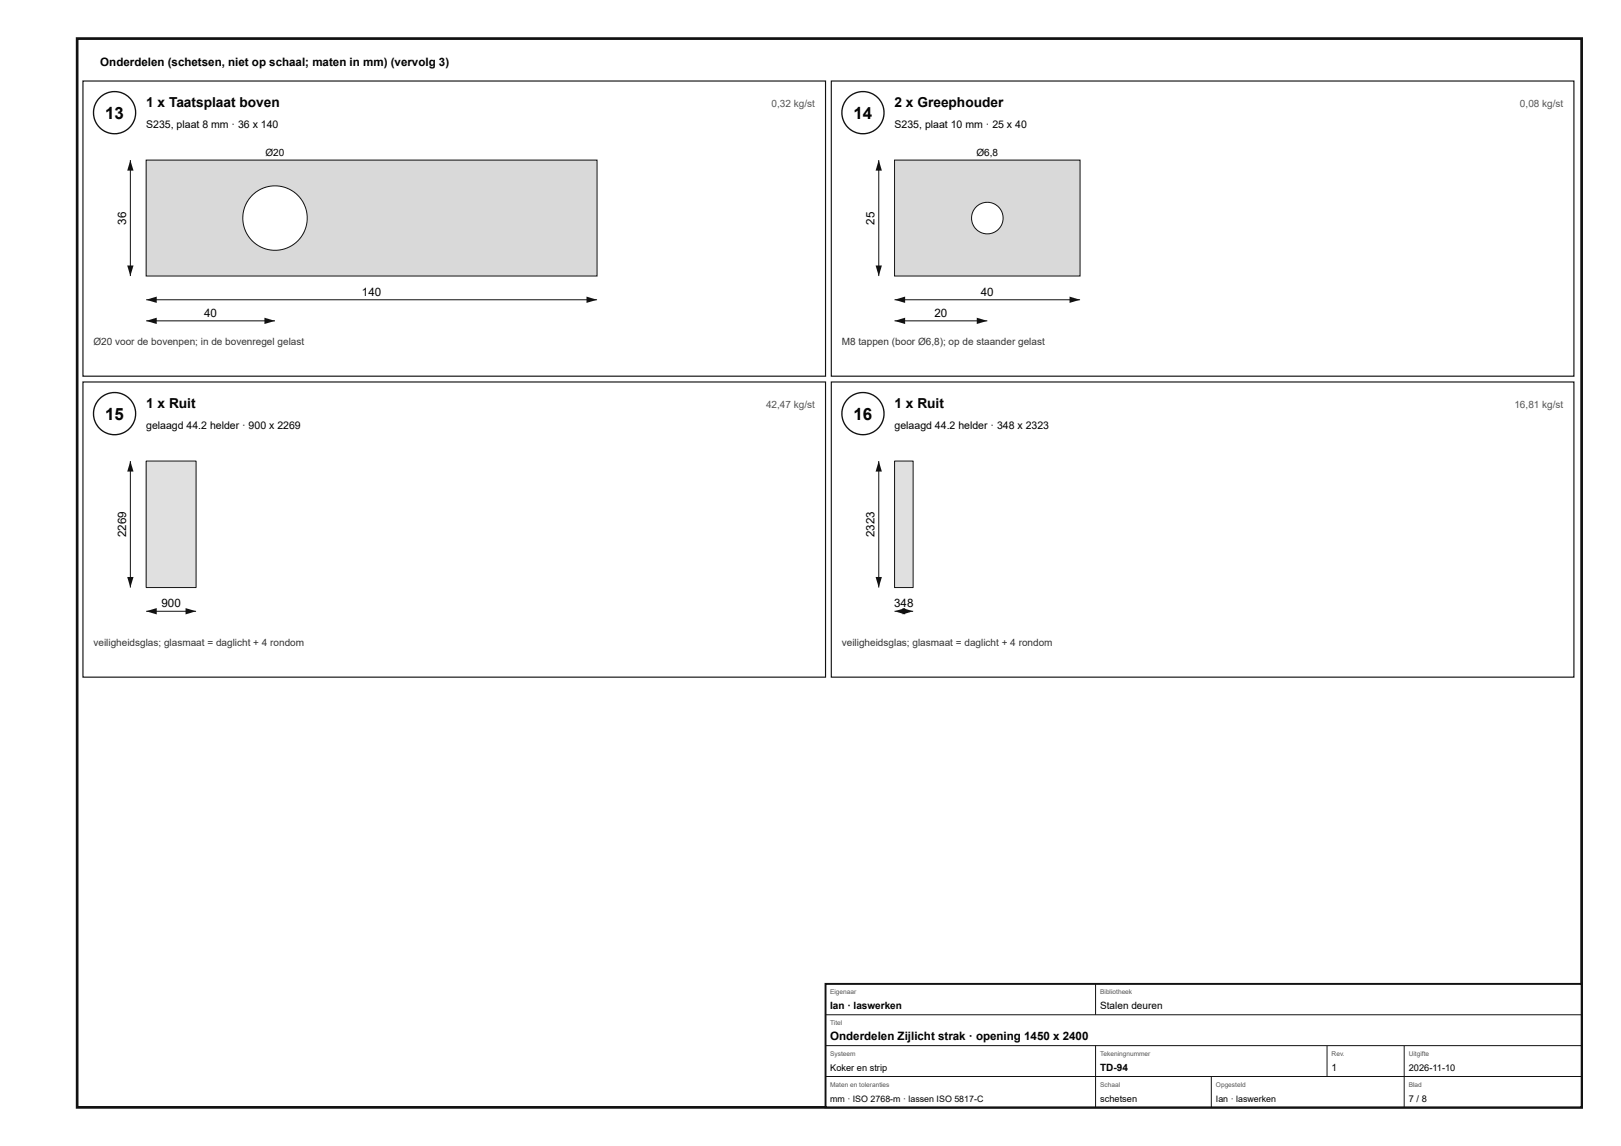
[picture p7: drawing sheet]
<svg xmlns="http://www.w3.org/2000/svg" width="420mm" height="297mm" viewBox="0 0 420 297" stroke-linecap="round" stroke-linejoin="round" font-family="sans-serif">
<defs><g id="words">
<g font-size="4.4">
<text x="27.3" y="30.8">13</text>
<text x="221.3" y="30.8">14</text>
<text x="27.3" y="108.8">15</text>
<text x="221.3" y="108.8">16</text>
</g>
<g font-size="3.6">
<text x="37.9" y="27.8">1 x Taatsplaat boven</text>
<text x="231.9" y="27.8">2 x Greephouder</text>
<text x="37.9" y="105.8">1 x Ruit</text>
<text x="231.9" y="105.8">1 x Ruit</text>
</g>
<g font-size="3">
<text x="26" y="17">Onderdelen (schetsen, niet op schaal; maten in mm) (vervolg 3)</text>
<text x="32.7" y="58.2" transform="rotate(-90 32.7 58.2)">36</text>
<text x="226.7" y="58.2" transform="rotate(-90 226.7 58.2)">25</text>
<text x="93.8" y="76.6">140</text>
<text x="254.3" y="76.6">40</text>
<text x="52.9" y="82.1">40</text>
<text x="242.2" y="82.1">20</text>
<text x="32.7" y="139.2" transform="rotate(-90 32.7 139.2)">2269</text>
<text x="226.7" y="139.2" transform="rotate(-90 226.7 139.2)">2323</text>
<text x="41.9" y="157.3">900</text>
<text x="231.8" y="157.3">348</text>
<text x="215.2" y="269.6">Onderdelen Zijlicht strak · opening 1450 x 2400</text>
</g>
<g font-size="2.7">
<text x="37.9" y="33.3">S235, plaat 8 mm · 36 x 140</text>
<text x="231.9" y="33.3">S235, plaat 10 mm · 25 x 40</text>
<text x="37.9" y="111.3">gelaagd 44.2 helder · 900 x 2269</text>
<text x="231.9" y="111.3">gelaagd 44.2 helder · 348 x 2323</text>
</g>
<g font-size="2.6" fill="#555">
<text x="200" y="27.8">0,32 kg/st</text>
<text x="394" y="27.8">0,08 kg/st</text>
<text x="198.6" y="105.8">42,47 kg/st</text>
<text x="392.6" y="105.8">16,81 kg/st</text>
</g>
<g font-size="2.6">
<text x="68.8" y="40.4">Ø20</text>
<text x="253.1" y="40.4">Ø6,8</text>
<text x="215.2" y="261.6">Ian · laswerken</text>
<text x="285.2" y="261.6">Stalen deuren</text>
<text x="285.2" y="277.6">TD-94</text>
<text x="345.2" y="277.6">1</text>
</g>
<g font-size="2.6" fill="#333">
<text x="24.2" y="89.3">Ø20 voor de bovenpen; in de bovenregel gelast</text>
<text x="218.2" y="89.3">M8 tappen (boor Ø6,8); op de staander gelast</text>
<text x="24.2" y="167.3">veiligheidsglas; glasmaat = daglicht + 4 rondom</text>
<text x="218.2" y="167.3">veiligheidsglas; glasmaat = daglicht + 4 rondom</text>
</g>
<g font-size="2.4">
<text x="215.2" y="277.6">Koker en strip</text>
<text x="365.2" y="277.6">2026-11-10</text>
<text x="285.2" y="285.6">schetsen</text>
<text x="365.2" y="285.6">7 / 8</text>
</g>
<g font-size="2.3">
<text x="215.2" y="285.6">mm · ISO 2768-m · lassen ISO 5817-C</text>
<text x="315.2" y="285.6">Ian · laswerken</text>
</g>
<g font-size="1.7" fill="#555">
<text x="215.2" y="257.6">Eigenaar</text>
<text x="285.2" y="257.6">Bibliotheek</text>
<text x="215.2" y="265.6">Titel</text>
<text x="215.2" y="273.6">Systeem</text>
<text x="285.2" y="273.6">Tekeningnummer</text>
<text x="345.2" y="273.6">Rev.</text>
<text x="365.2" y="273.6">Uitgifte</text>
<text x="215.2" y="281.6">Maten en toleranties</text>
<text x="285.2" y="281.6">Schaal</text>
<text x="315.2" y="281.6">Opgesteld</text>
<text x="365.2" y="281.6">Blad</text>
</g>
</g></defs>
<path d="M20 10h390v277h-390z" fill="none" stroke="#111" stroke-width=".7" stroke-linecap="butt"/>
<path d="M21.5 21h192.5v76.5h-192.5z" fill="none" stroke="#111" stroke-width=".3"/>
<circle cx="29.7" cy="29.2" r="5.5" fill="#fff"/>
<circle cx="29.7" cy="29.2" r="5.5" fill="none" stroke="#111" stroke-width=".35"/>
<path d="M37.9 41.5h116.9v30h-116.9z" fill="#d7dadc"/>
<path d="M37.9 41.5h116.9v30h-116.9z" fill="none" stroke="#111" stroke-width=".26"/>
<circle cx="71.3" cy="56.5" r="8.3" fill="#fff"/>
<g fill="none" stroke="#111" stroke-width=".26">
<path d="M37.9 77.7h116.9"/>
<circle cx="71.3" cy="56.5" r="8.3"/>
</g>
<g fill="#111">
<path d="M37.9 77.7l2.7-.8v1.6z"/>
<path d="M152 76.9l2.8 .8-2.8 .8z"/>
</g>
<path d="M33.8 41.5v30" fill="none" stroke="#111" stroke-width=".26"/>
<g fill="#111">
<path d="M33.8 41.5l.8 2.7h-1.6z"/>
<path d="M33 68.8h1.6l-.8 2.7z"/>
</g>
<path d="M37.9 83.2h33.4" fill="none" stroke="#111" stroke-width=".26"/>
<g fill="#111">
<path d="M37.9 83.2l2.7-.9v1.7z"/>
<path d="M68.5 82.3l2.8 .9-2.8 .8z"/>
</g>
<path d="M215.5 21h192.5v76.5h-192.5z" fill="none" stroke="#111" stroke-width=".3"/>
<circle cx="223.7" cy="29.2" r="5.5" fill="#fff"/>
<circle cx="223.7" cy="29.2" r="5.5" fill="none" stroke="#111" stroke-width=".35"/>
<path d="M231.9 41.5h48.1v30h-48.1z" fill="#d7dadc"/>
<path d="M231.9 41.5h48.1v30h-48.1z" fill="none" stroke="#111" stroke-width=".26"/>
<circle cx="255.9" cy="56.5" r="4.1" fill="#fff"/>
<g fill="none" stroke="#111" stroke-width=".26">
<path d="M231.9 77.7h48.1"/>
<circle cx="255.9" cy="56.5" r="4.1"/>
</g>
<g fill="#111">
<path d="M231.9 77.7l2.7-.8v1.6z"/>
<path d="M277.2 76.9l2.8 .8-2.8 .8z"/>
</g>
<path d="M227.8 41.5v30" fill="none" stroke="#111" stroke-width=".26"/>
<g fill="#111">
<path d="M227.8 41.5l.8 2.7h-1.6z"/>
<path d="M227 68.8h1.6l-.8 2.7z"/>
</g>
<path d="M231.9 83.2h24" fill="none" stroke="#111" stroke-width=".26"/>
<g fill="#111">
<path d="M231.9 83.2l2.7-.9v1.7z"/>
<path d="M253.2 82.3l2.7 .9-2.7 .8z"/>
</g>
<path d="M21.5 99h192.5v76.5h-192.5z" fill="none" stroke="#111" stroke-width=".3"/>
<circle cx="29.7" cy="107.2" r="5.5" fill="#fff"/>
<circle cx="29.7" cy="107.2" r="5.5" fill="none" stroke="#111" stroke-width=".35"/>
<path d="M37.9 119.5h12.9v32.8h-12.9z" fill="#d6e4e9"/>
<path d="M37.9 119.5h12.9v32.8h-12.9zM37.9 158.4h12.9" fill="none" stroke="#111" stroke-width=".26"/>
<g fill="#111">
<path d="M37.9 158.4l2.7-.8v1.6z"/>
<path d="M48.1 157.6l2.7 .8-2.7 .8z"/>
</g>
<path d="M33.8 119.5v32.8" fill="none" stroke="#111" stroke-width=".26"/>
<g fill="#111">
<path d="M33.8 119.5l.8 2.7h-1.6z"/>
<path d="M33 149.5h1.6l-.8 2.8z"/>
</g>
<path d="M215.5 99h192.5v76.5h-192.5z" fill="none" stroke="#111" stroke-width=".3"/>
<circle cx="223.7" cy="107.2" r="5.5" fill="#fff"/>
<circle cx="223.7" cy="107.2" r="5.5" fill="none" stroke="#111" stroke-width=".35"/>
<path d="M231.9 119.5h4.8v32.8h-4.8z" fill="#d6e4e9"/>
<path d="M231.9 119.5h4.8v32.8h-4.8zM231.9 158.4h4.8" fill="none" stroke="#111" stroke-width=".26"/>
<g fill="#111">
<path d="M231.9 158.4l2.7-.8v1.6z"/>
<path d="M234 157.6l2.7 .8-2.7 .8z"/>
</g>
<path d="M227.8 119.5v32.8" fill="none" stroke="#111" stroke-width=".26"/>
<g fill="#111">
<path d="M227.8 119.5l.8 2.7h-1.6z"/>
<path d="M227 149.5h1.6l-.8 2.8z"/>
</g>
<path d="M214 255h196v32h-196z" fill="#fff"/>
<path d="M214 255h196v32h-196z" fill="none" stroke="#111" stroke-width=".5"/>
<path d="M284 255v8M214 263h196M214 271h196M214 279h196M284 271v16M314 279v8M344 271v8M364 271v16" fill="none" stroke="#111" stroke-width=".26"/>
<use href="#words"/>
</svg>
